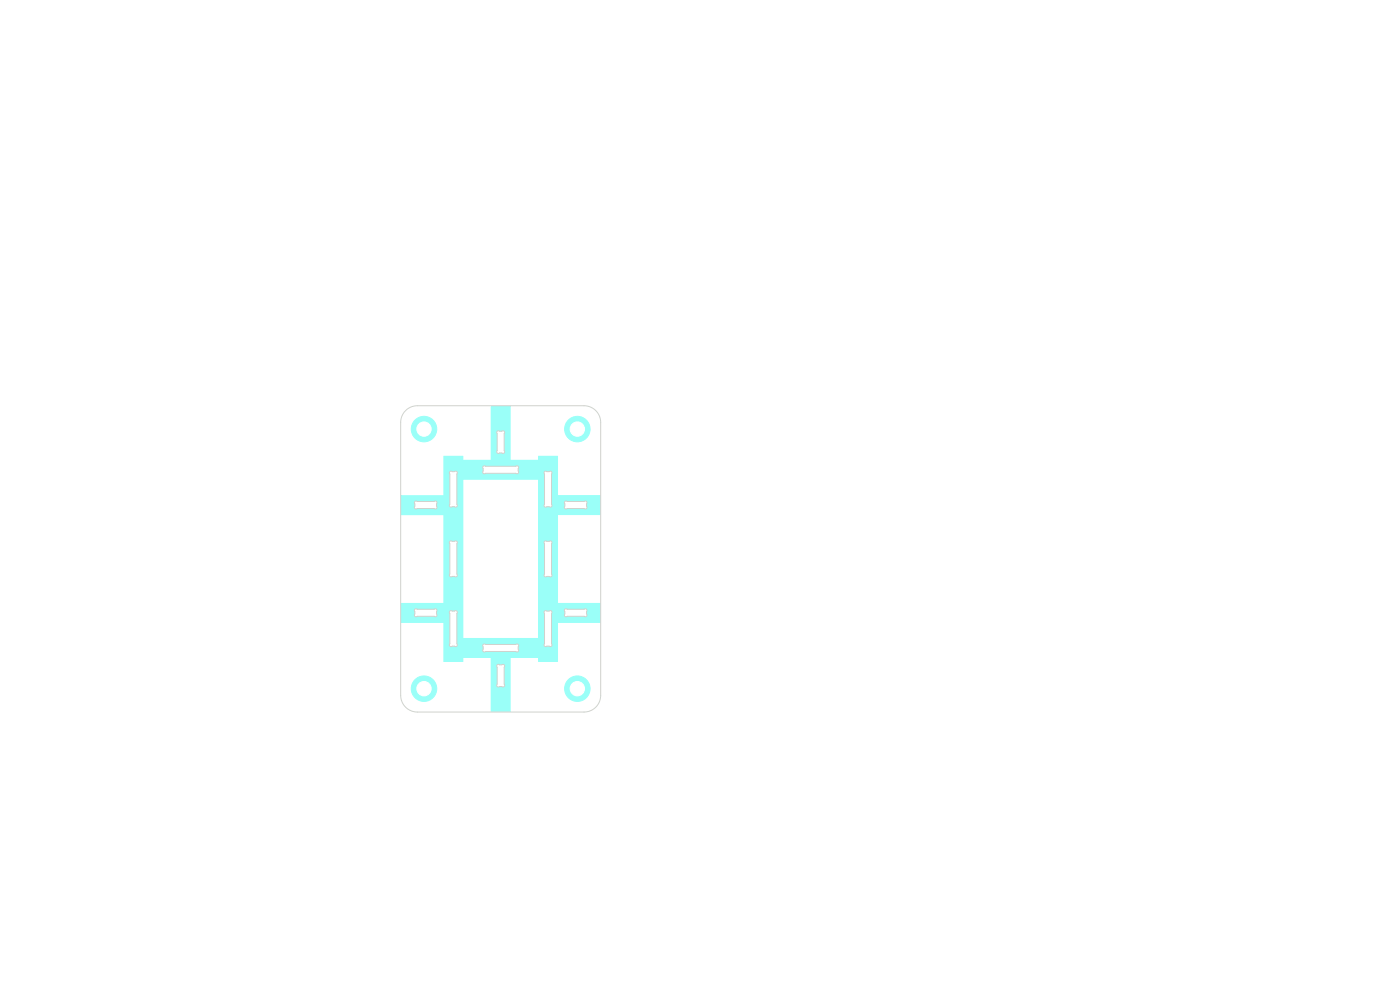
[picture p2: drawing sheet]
<svg xmlns="http://www.w3.org/2000/svg" width="420mm" height="297mm" viewBox="0 0 420 297" stroke-linecap="round" stroke-linejoin="round" font-family="sans-serif">
<g fill="#9afff8" stroke="#9afff8" stroke-width=".3">
<circle cx="127.2" cy="128.6" r="2.42"/>
<circle cx="127.2" cy="128.6" r="3.8"/>
<circle cx="173.2" cy="206.4" r="2.42"/>
<circle cx="173.2" cy="206.4" r="3.8"/>
<circle cx="127.2" cy="206.4" r="2.42"/>
<circle cx="127.2" cy="206.4" r="3.8"/>
<circle cx="173.2" cy="128.6" r="2.42"/>
<circle cx="173.2" cy="128.6" r="3.8"/>
</g>
<path d="M120.3 148.5l12.7-.1v-6.7h1.8l.1 9.5a.52 .52 0 0 0 .1 .7 .52 .52 0 0 0 .7 0h.7a.52 .52 0 0 0 .7-.1 .52 .52 0 0 0 0-.7v-9.1a.52 .52 0 0 0-.1-.7 .52 .52 0 0 0-.7 0h-.7a.5 .5 0 0 0-.5 0 .5 .5 0 0 0-.3 .4h-1.8v-1.6h11.8l.1 1.1a.52 .52 0 0 0 .1 .7 .52 .52 0 0 0 .7 0l9.4 .1 .4-.3h7.7l.1 9.5a.52 .52 0 0 0 .1 .7 .52 .52 0 0 0 .7 0h.7a.52 .52 0 0 0 .7-.1 .52 .52 0 0 0 0-.7v-9.1a.52 .52 0 0 0-.1-.7 .52 .52 0 0 0-.7 0h-.7a.5 .5 0 0 0-.5 0 .5 .5 0 0 0-.3 .4h-7.7v-1.2a.53 .53 0 0 0 0-.8 .53 .53 0 0 0-.8 0h-9.1a.5 .5 0 0 0-.5 0 .5 .5 0 0 0-.3 .4h-11.8v-3.4l5.9-.1 .1 1.2h8.2v-2.4l1.8 .1a.54 .54 0 0 0 .9 .3h.7a.52 .52 0 0 0 .7-.1 .52 .52 0 0 0 0-.7v-5.1a.52 .52 0 0 0-.1-.7 .52 .52 0 0 0-.7 .1l-.7-.1a.52 .52 0 0 0-.7 .1 .52 .52 0 0 0 0 .7v5.1l-.1 .3h-1.8v-13.7h5.9l.1 16.1h8.2l.1-1.2h5.8l.1 11.8h12.7v6h-12.7v26.3h12.7v5.9l-12.7 .1-.1 11.7h-5.8l-.1-1.2h-8.2l-.1 16.1h-5.9v-7.9l1.8 .1a.54 .54 0 0 0 .9 .3h.7a.52 .52 0 0 0 .7-.1 .52 .52 0 0 0 0-.7v-5.1a.52 .52 0 0 0-.1-.7 .52 .52 0 0 0-.7 .1l-.7-.1a.52 .52 0 0 0-.7 .1 .52 .52 0 0 0 0 .7v5.1l-.1 .3h-1.8v-8.2h-8.2l-.1 1.2-5.9-.1v-3.4l11.8 .1a.54 .54 0 0 0 .9 .2l9.1 .1a.52 .52 0 0 0 .7-.1 .52 .52 0 0 0 0-.7v-.7a.52 .52 0 0 0-.1-.7 .52 .52 0 0 0-.7 .1l-9.1-.1a.52 .52 0 0 0-.7 .1 .52 .52 0 0 0 0 .7l-.1 1h-11.8v-1.6l1.8 .1a.54 .54 0 0 0 .9 .2l.7 .1a.52 .52 0 0 0 .7-.1 .52 .52 0 0 0 0-.7v-1.7h24.3v-7.7h1.8l.1 9.5a.52 .52 0 0 0 .1 .7 .52 .52 0 0 0 .7-.1l.7 .1a.52 .52 0 0 0 .7-.1 .52 .52 0 0 0 0-.7v-9.1a.52 .52 0 0 0-.1-.7 .52 .52 0 0 0-.7 .1l-.7-.1a.5 .5 0 0 0-.5 0 .5 .5 0 0 0-.3 .4h-1.8v-.5h7.9l.1 1a.52 .52 0 0 0 .1 .7 .52 .52 0 0 0 .7 0h5.1a.52 .52 0 0 0 .7-.1 .52 .52 0 0 0 0-.7v-.6a.52 .52 0 0 0-.1-.7 .52 .52 0 0 0-.7 0h-5.1a.5 .5 0 0 0-.5-.1 .5 .5 0 0 0-.3 .5h-7.9v-20.4h1.8l.1 .4v9.1a.52 .52 0 0 0 .1 .7 .52 .52 0 0 0 .7 0h.7a.52 .52 0 0 0 .7-.1 .52 .52 0 0 0 0-.7v-9.1a.52 .52 0 0 0-.1-.7 .52 .52 0 0 0-.7 .1l-.7-.1a.5 .5 0 0 0-.5 0 .5 .5 0 0 0-.3 .4h-1.8v-10.6l7.9 .2a.54 .54 0 0 0 .9 .2h5.1a.52 .52 0 0 0 .7-.1 .52 .52 0 0 0 0-.7v-.6a.52 .52 0 0 0-.1-.7 .52 .52 0 0 0-.7 0h-5.1a.52 .52 0 0 0-.7 .1 .52 .52 0 0 0 .1 .7l-.2 .9h-7.9v-8.2h-22.4v47.4h-1.9v-7.3a.53 .53 0 0 0 0-.8 .53 .53 0 0 0-.8 .1l-.7-.1a.52 .52 0 0 0-.7 .1 .52 .52 0 0 0 0 .7l-.1 9.4h-1.8v-6.6l-12.7-.1-.1-3.6h4.1l.2 .9a.53 .53 0 0 0-.1 .8 .53 .53 0 0 0 .8 0h5.1a.52 .52 0 0 0 .7-.1 .52 .52 0 0 0 0-.7v-.6a.52 .52 0 0 0-.1-.7 .52 .52 0 0 0-.7 0h-5.1a.5 .5 0 0 0-.5-.1 .5 .5 0 0 0-.3 .5h-4.1l.1-2.2 12.7-.1v-8.3h1.8a.53 .53 0 0 0 .3 .5 .53 .53 0 0 0 .6-.1h.7a.52 .52 0 0 0 .7-.1 .52 .52 0 0 0 0-.7v-9.1a.52 .52 0 0 0-.1-.7 .52 .52 0 0 0-.7 .1l-.7-.1a.52 .52 0 0 0-.7 .1 .52 .52 0 0 0 0 .7v9l-.1 .4h-1.8v-18l-12.7-.1-.1-3.6h4.1l.2 .9a.53 .53 0 0 0-.1 .8 .53 .53 0 0 0 .8 0h5.1a.52 .52 0 0 0 .7-.1 .52 .52 0 0 0 0-.7v-.6a.52 .52 0 0 0-.1-.7 .52 .52 0 0 0-.7 0h-5.1a.5 .5 0 0 0-.5-.1 .5 .5 0 0 0-.3 .5h-4.1z" fill="#9afff8"/>
<g fill="none" stroke="#d0d2cd" stroke-width=".3">
<path d="M121.7 123.1a5 5 0 0 1 3.5-1.5h50a5 5 0 0 1 5 5v81.8a5 5 0 0 1-5 5h-50a5 5 0 0 1-5-5v-81.8a5 5 0 0 1 1.5-3.5zM144.9 139.8l10.3-.2 .4 .4v1.6l-.5 .4h-9.9l-.4-.5zM149.2 129.2l1.7-.1 .5 .4v5.9l-.4 .5h-1.6l-.4-.4zM124.5 150.3l6.2-.1 .4 .4v1.6l-.5 .3h-5.9l-.4-.4zM134.9 141.3l1.8-.1 .5 .4v9.9l-.4 .5h-1.6l-.4-.4zM163.3 141.3l1.8-.1 .5 .4v9.9l-.4 .5h-1.6l-.4-.4zM169.5 150.3l6.2-.1 .4 .4v1.6l-.5 .3h-5.9l-.4-.4zM134.9 162.3l1.8-.2 .5 .4v9.9l-.4 .5h-1.6l-.4-.4zM163.3 162.3l1.8-.2 .5 .4v9.9l-.4 .5h-1.6l-.4-.4zM124.5 182.6l6.2-.1 .4 .4v1.6l-.5 .3h-5.9l-.4-.4zM134.9 183.2l1.8-.2 .5 .4v9.9l-.4 .5h-1.6l-.4-.4zM144.9 193.1l10.3-.1 .4 .4v1.6l-.5 .4h-9.9l-.4-.5z"/>
<path d="M149.2 199.3l1.7-.2 .5 .4v5.9l-.4 .5h-1.6l-.4-.4zM163.3 183.2l1.8-.2 .5 .4v9.9l-.4 .5h-1.6l-.4-.4zM169.5 182.6l6.2-.1 .4 .4v1.6l-.5 .3h-5.9l-.4-.4z"/>
</g>
<g fill="#fff" stroke="#fff" stroke-width=".3">
<circle cx="127.2" cy="128.6" r="2.15"/>
<circle cx="173.2" cy="206.4" r="2.15"/>
<circle cx="127.2" cy="206.4" r="2.15"/>
<circle cx="173.2" cy="128.6" r="2.15"/>
</g>
</svg>
